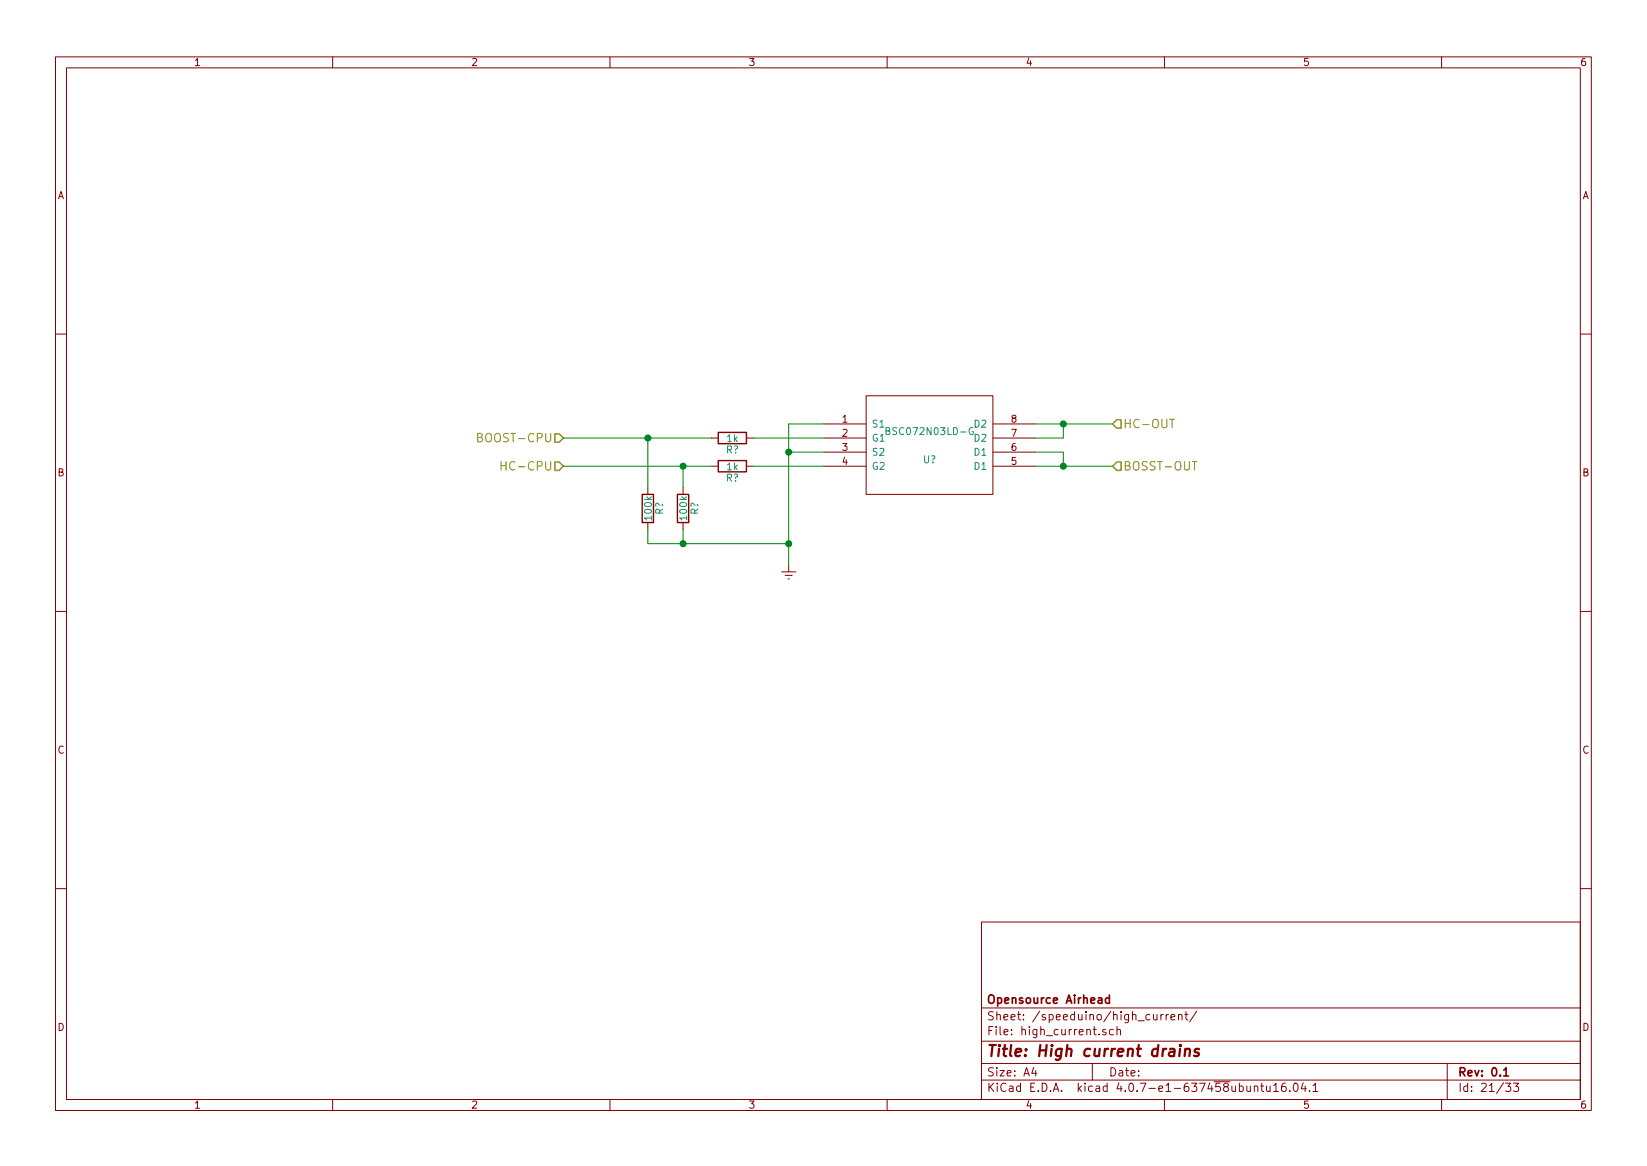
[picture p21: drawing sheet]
<svg xmlns="http://www.w3.org/2000/svg" width="297mm" height="210mm" viewBox="0 0 297 210" stroke-linecap="round" stroke-linejoin="round" font-family="sans-serif">
<defs><g id="words">
<text font-size="2.8" fill="#840000" x="178" y="190.5">Title: High current drains</text>
<g font-size="2.1" fill="#848400">
<text x="202.6" y="77.2">HC-OUT</text>
<text x="86.9" y="79.8">BOOST-CPU</text>
<text x="91.4" y="84.8">HC-CPU</text>
<text x="202.6" y="84.8">BOSST-OUT</text>
</g>
<g font-size="2.1" fill="#840000">
<text x="178" y="184">Sheet: /speeduino/high_current/</text>
<text x="178" y="181">Opensource Airhead</text>
<text x="178" y="186.7">File: high_current.sch</text>
<text x="178" y="196.9">KiCad E.D.A. kicad 4.0.7-e1-637458ubuntu16.04.1</text>
<text x="178" y="194.1">Size: A4</text>
<text x="200" y="194.1">Date:</text>
<text x="263" y="194.1">Rev: 0.1</text>
<text x="263" y="196.9">Id: 21/33</text>
</g>
<g font-size="1.8" fill="#840000">
<text x="35" y="11.9">1</text>
<text x="85" y="11.9">2</text>
<text x="135" y="11.9">3</text>
<text x="185" y="11.9">4</text>
<text x="235" y="11.9">5</text>
<text x="285" y="11.9">6</text>
<text x="10.4" y="35.9">A</text>
<text x="285.4" y="35.9">A</text>
<text x="151.9" y="76.2">1</text>
<text x="182.4" y="76.2">8</text>
<text x="151.9" y="78.7">2</text>
<text x="151.9" y="81.3">3</text>
<text x="151.9" y="83.8">4</text>
<text x="182.4" y="83.8">5</text>
<text x="182.4" y="81.3">6</text>
<text x="182.4" y="78.7">7</text>
<text x="10.4" y="85.9">B</text>
<text x="285.4" y="85.9">B</text>
<text x="10.4" y="135.9">C</text>
<text x="285.4" y="135.9">C</text>
<text x="10.4" y="185.9">D</text>
<text x="285.4" y="185.9">D</text>
<text x="35" y="199.9">1</text>
<text x="85" y="199.9">2</text>
<text x="135" y="199.9">3</text>
<text x="185" y="199.9">4</text>
<text x="235" y="199.9">5</text>
<text x="285" y="199.9">6</text>
</g>
<g font-size="1.8" fill="#008484">
<text x="157.2" y="77.1">S1</text>
<text x="175.8" y="77.1">D2</text>
<text x="130.9" y="81.7">R?</text>
<text x="131.1" y="79.7">1k</text>
<text x="157.2" y="79.6">G1</text>
<text x="157.2" y="82.2">S2</text>
<text x="160.5" y="78.4">BSC072N03LD-G</text>
<text x="166.5" y="83.5">U?</text>
<text x="175.8" y="82.2">D1</text>
<text x="175.8" y="79.6">D2</text>
<text x="130.9" y="86.8">R?</text>
<text x="131.1" y="84.8">1k</text>
<text x="157.2" y="84.7">G2</text>
<text x="175.8" y="84.7">D1</text>
<text x="117.6" y="93.6" transform="rotate(-90 117.6 93.6)">100k</text>
<text x="119.6" y="92.8" transform="rotate(-90 119.6 92.8)">R?</text>
<text x="123.9" y="93.6" transform="rotate(-90 123.9 93.6)">100k</text>
<text x="125.9" y="92.8" transform="rotate(-90 125.9 92.8)">R?</text>
</g>
</g></defs>
<g fill="none" stroke="#840000" stroke-width=".18">
<path d="M10 10.3h277v189.9h-277zM12 12.2h273v186.1h-273zM60 10.3v1.9M110 10.3v1.9M160 10.3v1.9M210 10.3v1.9M260 10.3v1.9M10 60.2h2M128.3 79h1.2M134.6 79h1.3M148.6 76.4h7.6M148.6 79h7.6"/>
<path d="M156.2 71.4h22.9v17.7h-22.9zM179.1 76.4h7.6M179.1 79h7.6M285 60.2h2M116.8 87.9v1.2M116.8 94.2v1.3M123.2 87.9v1.2M123.2 94.2v1.3M128.3 84.1h1.2M134.6 84.1h1.3M148.6 81.5h7.6M148.6 84.1h7.6"/>
<path d="M179.1 81.5h7.6M179.1 84.1h7.6M10 110.3h2M141 103.1h2.5M141.6 103.8h1.3M142.1 104.4h.3M142.2 101.8v1.3M285 110.3h2M10 160.2h2M177 166.3h108v32h-108zM285 160.2h2M60 198.3v1.9"/>
<path d="M110 198.3v1.9M160 198.3v1.9M177 194.8h108M177 191.8h108M177 187.8h108M177 181.8h108M186.4 192.5l-.3 1h.9M186.8 193v1M197 191.8v3M199.4 185.7a.37 .37 0 0 0-.5 .1v.2l.5 .2 .1 .1-.2 .3-.4-.1M200.8 185.7l-.4-.1-.3 .3 .1 .6 .2 .1 .4-.1M201.4 185.7l.3-.1 .3 .1 .1 .9"/>
<path d="M201.4 185.1v1.5M208 182.9l.1 .9 .4 .1 .2-.1M208.7 182.9v1M209.4 182.9v1M209.8 182.9l-.4 .3M210 198.3v1.9M210.3 182.9v1M210.7 182.9l-.4 .3M211.2 183.4l.7-.1-.1-.3-.4-.1-.2 .2 .1 .7h.5M212.5 183.1l.3-.2 .3 .1 .1 .9M212.5 182.9v1M213.7 182.9h.5"/>
<path d="M213.9 182.4v1.3l.3 .2M215.8 182.3l-1.2 2M226.2 196l.2-.2 .4 .1v.9M226.2 195.8v1M227.4 195.8h.5M227.6 195.3v1.3l.3 .2M228.4 195.8l.1 .9 .4 .1 .2-.1M229.1 195.8v1M229.7 195.8l.4-.5v1.5M229.7 196.8h.9M231.8 195.3a.59 .59 0 0 0-.7 .7l.1 .7 .2 .1 .5-.1 .1-.5-.2-.2-.4-.1-.3 .3M232.6 196.7v.1"/>
<path d="M233.4 195.5l.2-.2a.81 .81 0 0 1 .6 .6 .81 .81 0 0 1-.3 .8l-.1 .1a.79 .79 0 0 1-.4-1.3zM235 195.2l-.3 1.1h.9M235.4 195.8v1M236.2 196.7v.1M236.8 195.8l.4-.5v1.5M236.8 196.8h.9M260 198.3v1.9M261 191.8v6.5M271.5 195.3h1l-.5 .6 .4 .1v.7l-.2 .1-.7-.1M272.9 195.3h1l-.5 .6 .4 .1v.7l-.2 .1-.7-.1"/>
</g>
<path d="M200.1 179.4v1.5M200.1 180l-.5-.1-.2 .3v.6l.2 .1 .5-.1M271.2 193l.4-.5v1.5M271.2 194h.9" fill="none" stroke="#840000" stroke-width=".3"/>
<path d="M212.8 189.1l-.1 1.3M212.9 188.4v.2l.1-.1-.1-.1v.2M213.8 189.3a.52 .52 0 0 1 .8 .1l-.1 1M213.8 189.1l-.2 1.3M216.3 189.2l-.5-.1-.4 .4 .3 .3 .5 .1v.3l-.1 .1-.2 .1-.6-.1" fill="none" stroke="#840000" stroke-width=".41"/>
<path d="M159.8 77.7l.6-.1v-.4l-.6-.1v1.3h.5l.2-.1v-.4l-.3-.2M175.5 77.2a.59 .59 0 0 0-.7 .5 .59 .59 0 0 0 .7 .6v-.5h-.2" fill="none" stroke="#008484" stroke-width=".18"/>
<path d="M129.5 78h5.1v2h-5.1zM115.8 89.1h2.1v5.1h-2.1zM122.2 89.1h2v5.1h-2zM129.5 83.1h5.1v2h-5.1z" fill="none" stroke="#840000" stroke-width=".25"/>
<path d="M86.2 78.9l.6-.1 .2-.2-.1-.3-.2-.1h-.5v1.5h.5l.3-.2v-.3l-.3-.3M210.9 75.6h.9M90.4 83.2v1.6M90.4 84h.9M215 83.2h.9" fill="none" stroke="#848400" stroke-width=".18"/>
<path d="M100.1 78.2h.7l.8 .8-.8 .8h-.7zM201.4 75.7h.8v1.5h-.8l-.7-.8zM100.1 83.3h.7l.8 .8-.8 .7h-.7zM201.4 83.3h.8v1.5h-.8l-.7-.7z" fill="none" stroke="#848400" stroke-width=".25"/>
<g fill="none" stroke="#008400" stroke-width=".18">
<path d="M101.6 79h26.7M116.8 79v8.9M135.9 79h12.7M148.6 76.4h-6.4v25.4M186.7 76.4h14M191.8 76.4v2.6h-5.1M101.6 84.1h26.7M116.8 95.5v2.5h25.4M123.2 84.1v3.8M123.2 95.5v2.5M135.9 84.1h12.7M142.2 81.5h6.4"/>
<path d="M186.7 81.5h5.1v2.6M186.7 84.1h14"/>
</g>
<g fill="#008400" stroke="#008400" stroke-width=".25">
<circle cx="142.2" cy="81.5" r=".51"/>
<circle cx="123.2" cy="84.1" r=".51"/>
<circle cx="116.8" cy="79" r=".51"/>
<circle cx="142.2" cy="98" r=".51"/>
<circle cx="123.2" cy="98" r=".51"/>
<circle cx="191.8" cy="76.4" r=".51"/>
<circle cx="191.8" cy="84.1" r=".51"/>
</g>
<use href="#words"/>
</svg>
